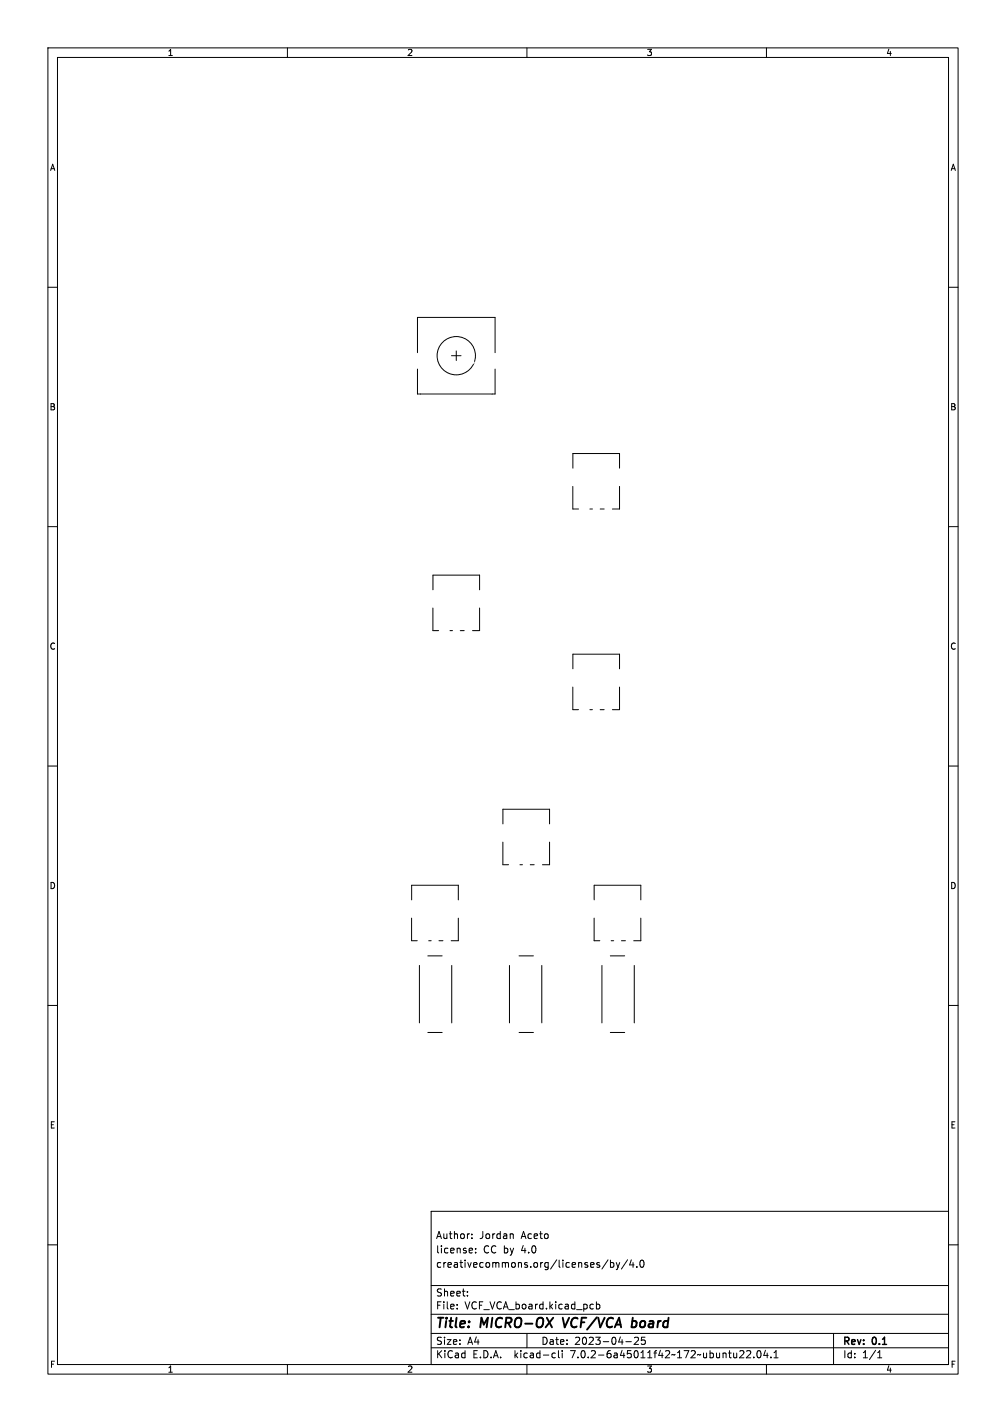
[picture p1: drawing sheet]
<svg xmlns="http://www.w3.org/2000/svg" width="210mm" height="297mm" viewBox="0 0 210 297" stroke-linecap="round" stroke-linejoin="round" font-family="sans-serif">
<defs><g id="words">
<g font-size="2.8">
<text x="91" y="277.8">Title:</text>
<text x="100.4" y="277.8">MICRO-OX</text>
<text x="118.2" y="277.8">VCF/VCA</text>
<text x="133.2" y="277.8">board</text>
</g>
<g font-size="2.1">
<text x="91" y="261.9">license:</text>
<text x="91" y="258.9">Author:</text>
<text x="100.1" y="258.9">Jordan</text>
<text x="100.9" y="261.9">CC by</text>
<text x="108.8" y="258.9">Aceto</text>
<text x="108.8" y="261.9">4.0</text>
<text x="91" y="264.9">creativecommons.org/licenses/by/4.0</text>
<text x="91" y="273.6">File:</text>
<text x="91" y="270.9">Sheet:</text>
<text x="97" y="273.6">VCF_VCA_board.kicad_pcb</text>
<text x="91" y="281">Size:</text>
<text x="97.6" y="281">A4</text>
<text x="113" y="281">Date:</text>
<text x="119.9" y="281">2023-04-25</text>
<text x="176" y="281.2">Rev:</text>
<text x="182.2" y="281.2">0.1</text>
<text x="91" y="283.8">KiCad</text>
<text x="98.7" y="283.8">E.D.A.</text>
<text x="107.4" y="283.8">kicad-cli</text>
<text x="119.2" y="283.8">7.0.2-6a45011f42~172~ubuntu22.04.1</text>
<text x="176" y="283.8">Id:</text>
<text x="180" y="283.8">1/1</text>
</g>
<g font-size="1.8">
<text x="35" y="11.8">1</text>
<text x="85" y="11.8">2</text>
<text x="135" y="11.8">3</text>
<text x="185" y="11.8">4</text>
<text x="10.4" y="35.8">A</text>
<text x="198.4" y="35.8">A</text>
<text x="10.3" y="85.8">B</text>
<text x="198.3" y="85.8">B</text>
<text x="10.3" y="135.8">C</text>
<text x="198.3" y="135.8">C</text>
<text x="10.3" y="185.8">D</text>
<text x="198.3" y="185.8">D</text>
<text x="10.4" y="235.8">E</text>
<text x="198.4" y="235.8">E</text>
<text x="10.4" y="285.8">F</text>
<text x="35" y="286.8">1</text>
<text x="85" y="286.8">2</text>
<text x="135" y="286.8">3</text>
<text x="185" y="286.8">4</text>
<text x="198.4" y="285.8">F</text>
</g>
</g></defs>
<g fill="none" stroke="#000" stroke-width=".21">
<path d="M10 10h190v277h-190zM12 12h186v273h-186zM60 10v2M110 10v2M160 10v2M10 60h2M198 60h2M87.1 73.7v-7.4h16.3v7.4M87.1 77.1v5.2h16.3v-5.2M94.3 74.3h1.9M95.2 73.3v2M119.6 97.8v-3.1h9.7v3.1"/>
<path d="M10 110h2M119.6 101.6v4.7h1.2M123.1 106.3h.6M125.3 106.3h.8M129.3 101.6v4.7h-1.5M198 110h2M90.4 127v4.7h1.2M90.4 123.2v-3.1h9.7v3.1M93.9 131.7h.6M96.1 131.7h.8M100.1 127v4.7h-1.5M119.6 139.7v-3.1h9.7v3.1"/>
<path d="M10 160h2M119.6 143.5v4.7h1.2M123.1 148.2h.6M125.3 148.2h.8M129.3 143.5v4.7h-1.5M198 160h2M105 175.9v4.7M105 172.1v-3.1h9.7v3.1M114.7 175.9v4.7h-1.5M85.9 191.8v4.7M85.9 196.5h1.2M85.9 188v-3.1h9.8v3.1"/>
<path d="M89.3 199.6h3M89.5 196.5h.5M91.6 196.5h.9M95.7 191.8v4.7h-1.5M105 180.6h1.2M108.4 199.6h3M108.5 180.6h.6M110.7 180.6h.8M124 191.8v4.7M124 196.5h1.2M124 188v-3.1h9.8v3.1M127.4 199.6h3"/>
<path d="M127.6 196.5h.5M129.7 196.5h.9M133.8 191.8v4.7h-1.5M10 210h2M87.6 201.6v12M89.3 215.6h3M94.3 201.6v12M106.4 201.6v12M108.4 215.6h3M113.1 201.6v12M125.7 201.6v12M127.4 215.6h3"/>
<path d="M132.4 201.6v12M198 210h2M10 260h2M90 253h108v32h-108zM98.5 258.6v.1M98.5 257.8v.1M106.9 257.7l.3 .2v.8M198 260h2M90 278.5h108M90 274.5h108M90 268.5h108M95.4 273.3v.1"/>
<path d="M95.4 272.5v.1M97.6 270.6v.1M97.6 269.8v.1M98.6 260.8l.1 .3-.8 .1M99.3 261.6v.1M99.3 260.8v.1M110 278.5v3M123.7 272.4l.2 .1M123.9 273.3l-.2 .1M124.5 271.9v1.5M124.5 272.5l.4-.1 .3 .3-.1 .6h-.6M126.9 263.1l-1.3 2"/>
<path d="M127.4 263.2v1.5M127.4 263.8l.5-.1 .3 .3-.2 .6h-.6M128.6 263.7l.4 1M129 264.7l-.4 .5M129.4 263.7l-.4 1M131 263.1l-1.3 2M131.8 263.1l-.4 1.1h1M132.2 263.7v1M132.4 279.4l.6-.1 .3 .4-.9 1.1h.9M132.9 264.6v.1M133.8 263.3l.1-.1a.8 .8 0 0 1 .6 .7 .8 .8 0 0 1-.6 .8 1 1 0 0 1-.1-1.4zM134.6 279.3h-.7v.7l.2-.1h.5l.1 .3-.1 .5-.2 .1-.5-.1"/>
<path d="M174 278.5v6.5M60 285v2M90 281.5h108M110 285v2M115.5 282.6l.4 .1M115.9 283.5l-.4 .1M116.6 282.1v1.3l.2 .2M117.4 282.1v.1M117.4 282.6v1M130.6 280.2h1.2M155 282.1l.3 .3-.1 .3-.8 .9h.9M155.9 282.2l.5-.1 .3 .4-.9 1.1h.9"/>
<path d="M157.4 283.5v.1M158.2 282.2l.2-.1a.8 .8 0 0 1 .5 .7 .8 .8 0 0 1-.5 .8 1 1 0 0 1-.2-1.4zM159.8 282l-.4 1.1h1M160 285v2M160.2 282.6v1M160.9 283.5v.1M161.6 283.6h.8M161.6 282.5l.4-.4v1.5M183.2 283.6h.9M183.2 282.5l.5-.4v1.5"/>
<circle cx="95.2" cy="74.3" r="4"/>
</g>
<path d="M117.5 275.2l.4 2M131.9 277.1l.5 .1M132.1 275.2l-.3 2M132.6 275.9l-.6 .1" fill="none" stroke="#000" stroke-width=".4"/>
<g fill="#fff" stroke="#fff" stroke-width=".21">
<circle cx="102.1" cy="138.2" r=".17"/>
<circle cx="117.6" cy="145.5" r=".17"/>
<circle cx="101.4" cy="141" r=".17"/>
<circle cx="114.5" cy="139.7" r=".17"/>
<circle cx="98.4" cy="87.6" r=".17"/>
<circle cx="110.7" cy="94.7" r=".17"/>
<circle cx="119.9" cy="134.8" r=".17"/>
<circle cx="134.6" cy="208.3" r=".17"/>
<circle cx="137.8" cy="77.5" r=".17"/>
<circle cx="130" cy="126.7" r=".17"/>
<circle cx="97.2" cy="205.7" r=".17"/>
<circle cx="98.8" cy="75.7" r=".17"/>
<circle cx="102.1" cy="123.6" r=".17"/>
<circle cx="128.3" cy="119.4" r=".17"/>
<circle cx="98.4" cy="211.5" r=".17"/>
<circle cx="104.8" cy="69.8" r=".17"/>
<circle cx="115.3" cy="153.9" r=".17"/>
<circle cx="106.7" cy="116.8" r=".17"/>
<circle cx="92.6" cy="144.3" r=".17"/>
<circle cx="120.6" cy="132.1" r=".17"/>
<circle cx="102.1" cy="132.8" r=".17"/>
<circle cx="138.4" cy="191.8" r=".17"/>
<circle cx="98.3" cy="80.3" r=".17"/>
<circle cx="120" cy="172.1" r=".17"/>
<circle cx="102.7" cy="162.9" r=".17"/>
<circle cx="83.8" cy="105.2" r=".17"/>
<circle cx="137.8" cy="88.3" r=".17"/>
<circle cx="84.8" cy="93.5" r=".17"/>
<circle cx="95.8" cy="107.2" r=".17"/>
<circle cx="126.4" cy="81.9" r=".17"/>
<circle cx="112.3" cy="122.4" r=".17"/>
<circle cx="96.3" cy="102.6" r=".17"/>
<circle cx="116.6" cy="57.3" r=".17"/>
<circle cx="130" cy="129.7" r=".17"/>
<circle cx="102.1" cy="129.7" r=".17"/>
<circle cx="103.9" cy="177" r=".17"/>
<circle cx="118.7" cy="211.9" r=".17"/>
<circle cx="110.4" cy="66.2" r=".17"/>
<circle cx="118.6" cy="81.4" r=".17"/>
<circle cx="120.1" cy="122.4" r=".17"/>
<circle cx="133.4" cy="116.9" r=".17"/>
<circle cx="100.9" cy="173.3" r=".17"/>
<circle cx="102.1" cy="126.7" r=".17"/>
<circle cx="119.4" cy="185.4" r=".17"/>
<circle cx="130" cy="132.8" r=".17"/>
<circle cx="92.1" cy="95.9" r=".17"/>
<circle cx="87.9" cy="103.9" r=".17"/>
<circle cx="118.6" cy="64.9" r=".17"/>
<circle cx="110.4" cy="91.6" r=".17"/>
<circle cx="105.5" cy="166.5" r=".17"/>
<circle cx="126.4" cy="134.8" r=".17"/>
<circle cx="90.2" cy="113.7" r=".17"/>
<circle cx="118.2" cy="94.7" r=".17"/>
<circle cx="124.7" cy="169.7" r=".17"/>
<circle cx="109.7" cy="150.6" r=".17"/>
<circle cx="112.4" cy="101.6" r=".17"/>
<circle cx="95.2" cy="117.5" r=".17"/>
<circle cx="119.9" cy="112.3" r=".17"/>
<circle cx="130" cy="123.6" r=".17"/>
<circle cx="105.7" cy="77.6" r=".17"/>
<circle cx="83.4" cy="173.5" r=".17"/>
<circle cx="113.8" cy="197.4" r=".17"/>
<circle cx="131.7" cy="95" r=".17"/>
<circle cx="103.5" cy="94" r=".17"/>
<circle cx="102.1" cy="150.6" r=".17"/>
<circle cx="124.5" cy="111.1" r=".17"/>
<circle cx="104.8" cy="215.3" r=".17"/>
<circle cx="110.7" cy="159.4" r=".17"/>
<circle cx="89.2" cy="80.3" r=".17"/>
<circle cx="106.7" cy="135.8" r=".17"/>
<circle cx="102.2" cy="79.4" r=".17"/>
<circle cx="118.2" cy="69.3" r=".17"/>
<circle cx="137.3" cy="133.8" r=".17"/>
<circle cx="89" cy="140.5" r=".17"/>
<circle cx="133.5" cy="132" r=".17"/>
<circle cx="118.1" cy="84.6" r=".17"/>
<circle cx="101.9" cy="147.6" r=".17"/>
<circle cx="110.2" cy="146.6" r=".17"/>
<circle cx="138.3" cy="208.3" r=".17"/>
<circle cx="105.5" cy="74.4" r=".17"/>
<circle cx="136.8" cy="105.8" r=".17"/>
<circle cx="123.2" cy="77.6" r=".17"/>
<circle cx="95.2" cy="112.4" r=".17"/>
<circle cx="105.9" cy="197.1" r=".17"/>
<circle cx="95.1" cy="129.1" r=".17"/>
<circle cx="107.3" cy="101.6" r=".17"/>
<circle cx="110.6" cy="69.3" r=".17"/>
<circle cx="123.4" cy="74.5" r=".17"/>
<circle cx="137.3" cy="116.5" r=".17"/>
<circle cx="118.5" cy="90.3" r=".17"/>
<circle cx="108.6" cy="186.1" r=".17"/>
<circle cx="102.2" cy="119.4" r=".17"/>
<circle cx="103.7" cy="156.9" r=".17"/>
<circle cx="110.6" cy="84.6" r=".17"/>
<circle cx="98.4" cy="94.6" r=".17"/>
<circle cx="113.9" cy="207.3" r=".17"/>
<circle cx="97.2" cy="200" r=".17"/>
<circle cx="137.8" cy="69.2" r=".17"/>
<circle cx="87.9" cy="106.9" r=".17"/>
<circle cx="124.3" cy="160.2" r=".17"/>
<circle cx="124.5" cy="179.7" r=".17"/>
<circle cx="128" cy="111.5" r=".17"/>
<circle cx="105.7" cy="194.1" r=".17"/>
<circle cx="99.8" cy="154.8" r=".17"/>
<circle cx="115.1" cy="151.4" r=".17"/>
<circle cx="112.4" cy="135.2" r=".17"/>
<circle cx="112" cy="112.3" r=".17"/>
<circle cx="130.2" cy="108.6" r=".17"/>
<circle cx="95.2" cy="136.9" r=".17"/>
<circle cx="127.6" cy="89.5" r=".17"/>
<circle cx="118.1" cy="177.2" r=".17"/>
<circle cx="91.4" cy="110" r=".17"/>
<circle cx="94.2" cy="110" r=".17"/>
<circle cx="103.3" cy="184.3" r=".17"/>
<circle cx="102.3" cy="180.5" r=".17"/>
<circle cx="115.7" cy="146.3" r=".17"/>
<circle cx="101.4" cy="149" r=".17"/>
<circle cx="94.1" cy="148.7" r=".18"/>
<circle cx="92.4" cy="150.4" r=".17"/>
<circle cx="129.9" cy="149.2" r=".17"/>
<circle cx="131.6" cy="195.1" r=".17"/>
<circle cx="116.1" cy="139.1" r=".17"/>
<circle cx="117.4" cy="153" r=".17"/>
<circle cx="118.7" cy="146" r=".17"/>
<circle cx="122.2" cy="153.8" r=".17"/>
<circle cx="114.3" cy="100.3" r=".17"/>
<circle cx="117.6" cy="100.3" r=".17"/>
<circle cx="135.9" cy="213.4" r=".17"/>
<circle cx="137.9" cy="213.4" r=".17"/>
<circle cx="106.4" cy="123.7" r=".17"/>
<circle cx="106.4" cy="126.7" r=".17"/>
<circle cx="114.6" cy="124.5" r=".17"/>
<circle cx="122.4" cy="117.1" r=".17"/>
<circle cx="122.7" cy="119.1" r=".17"/>
<circle cx="117.9" cy="124.5" r=".17"/>
<circle cx="113.8" cy="114" r=".17"/>
<circle cx="107.7" cy="113.8" r=".17"/>
<circle cx="110.1" cy="113.8" r=".17"/>
<circle cx="117.6" cy="114" r=".17"/>
<circle cx="117.3" cy="102.9" r=".17"/>
<circle cx="106.7" cy="108.5" r=".17"/>
<circle cx="107.2" cy="105.7" r=".17"/>
<circle cx="101.3" cy="108.7" r=".17"/>
<circle cx="114.3" cy="102.9" r=".17"/>
<circle cx="105.7" cy="107.4" r=".17"/>
<circle cx="110.2" cy="115.3" r=".17"/>
<circle cx="108.2" cy="115.3" r=".17"/>
<circle cx="101.3" cy="107.4" r=".17"/>
<circle cx="100.3" cy="81.3" r=".17"/>
<circle cx="110.1" cy="78.5" r=".18"/>
<circle cx="110.2" cy="75.9" r=".17"/>
<circle cx="118.7" cy="75.7" r=".17"/>
<circle cx="118.9" cy="78.6" r=".17"/>
<circle cx="117.3" cy="97.5" r=".17"/>
<circle cx="105.5" cy="83.9" r=".17"/>
<circle cx="114.6" cy="97.5" r=".17"/>
<circle cx="125.2" cy="84.1" r=".17"/>
<circle cx="116.3" cy="156.5" r=".17"/>
<circle cx="103.5" cy="83.9" r=".17"/>
<circle cx="117.2" cy="158.2" r=".17"/>
<circle cx="123.3" cy="84" r=".17"/>
<circle cx="120.2" cy="149.6" r=".17"/>
<circle cx="102.9" cy="152.4" r=".17"/>
<circle cx="115.7" cy="149.6" r=".17"/>
<circle cx="105.4" cy="154.3" r=".17"/>
<circle cx="114" cy="189.2" r=".17"/>
<circle cx="114.3" cy="194.1" r=".17"/>
<circle cx="106.2" cy="153.2" r=".17"/>
<circle cx="87.2" cy="166.1" r=".17"/>
<circle cx="90.7" cy="165.7" r=".17"/>
<circle cx="104.1" cy="151.8" r=".18"/>
<circle cx="100.5" cy="200.3" r=".17"/>
<circle cx="105" cy="200.2" r=".17"/>
<circle cx="115.4" cy="80.8" r=".17"/>
<circle cx="113.5" cy="81.3" r=".17"/>
<circle cx="116.8" cy="131.8" r=".17"/>
<circle cx="114.8" cy="131.8" r=".17"/>
<circle cx="105.2" cy="201.9" r=".17"/>
<circle cx="100.3" cy="201.8" r=".17"/>
<circle cx="135.4" cy="212.1" r=".17"/>
<circle cx="87.8" cy="200.1" r=".18"/>
<circle cx="87.8" cy="215.1" r=".17"/>
<circle cx="93.8" cy="200.1" r=".18"/>
<circle cx="93.8" cy="215.1" r=".17"/>
<circle cx="89.6" cy="203.6" r=".17"/>
<circle cx="89.6" cy="207.6" r=".17"/>
<circle cx="89.6" cy="211.6" r=".17"/>
<circle cx="92.1" cy="203.6" r=".17"/>
<circle cx="92.1" cy="207.6" r=".17"/>
<circle cx="92.1" cy="211.6" r=".17"/>
<circle cx="122" cy="107.2" r=".17"/>
<circle cx="124.5" cy="107.2" r=".17"/>
<circle cx="127" cy="107.2" r=".17"/>
<circle cx="126.4" cy="197.4" r=".17"/>
<circle cx="128.9" cy="197.4" r=".17"/>
<circle cx="131.4" cy="197.4" r=".17"/>
<circle cx="92.8" cy="132.6" r=".17"/>
<circle cx="95.2" cy="132.6" r=".17"/>
<circle cx="97.8" cy="132.6" r=".17"/>
<circle cx="125.9" cy="200.1" r=".18"/>
<circle cx="125.9" cy="215.1" r=".17"/>
<circle cx="131.9" cy="200.1" r=".18"/>
<circle cx="131.9" cy="215.1" r=".17"/>
<circle cx="127.7" cy="203.6" r=".17"/>
<circle cx="127.7" cy="207.6" r=".17"/>
<circle cx="127.7" cy="211.6" r=".17"/>
<circle cx="130.2" cy="203.6" r=".17"/>
<circle cx="130.2" cy="207.6" r=".17"/>
<circle cx="130.2" cy="211.6" r=".17"/>
<circle cx="106.9" cy="200.1" r=".18"/>
<circle cx="106.9" cy="215.1" r=".17"/>
<circle cx="112.9" cy="200.1" r=".18"/>
<circle cx="112.9" cy="215.1" r=".17"/>
<circle cx="108.6" cy="203.6" r=".17"/>
<circle cx="108.6" cy="205.6" r=".17"/>
<circle cx="108.6" cy="207.6" r=".17"/>
<circle cx="108.6" cy="211.6" r=".17"/>
<circle cx="111.1" cy="203.6" r=".17"/>
<circle cx="111.1" cy="205.6" r=".17"/>
<circle cx="111.1" cy="207.6" r=".17"/>
<circle cx="111.1" cy="211.6" r=".17"/>
<circle cx="122" cy="149.1" r=".17"/>
<circle cx="124.5" cy="149.1" r=".17"/>
<circle cx="127" cy="149.1" r=".17"/>
<circle cx="88.3" cy="197.4" r=".17"/>
<circle cx="90.8" cy="197.4" r=".17"/>
<circle cx="93.3" cy="197.4" r=".17"/>
<circle cx="107.4" cy="181.5" r=".17"/>
<circle cx="109.9" cy="181.5" r=".17"/>
<circle cx="112.4" cy="181.5" r=".17"/>
<circle cx="103.2" cy="75.4" r=".17"/>
<circle cx="87.2" cy="75.4" r=".17"/>
<circle cx="90.3" cy="65.1" r=".18"/>
<circle cx="92.8" cy="65.1" r=".17"/>
<circle cx="95.2" cy="65.1" r=".18"/>
<circle cx="97.8" cy="65.1" r=".17"/>
<circle cx="100.2" cy="65.1" r=".18"/>
<circle cx="100.2" cy="83.4" r=".17"/>
<circle cx="97.8" cy="83.4" r=".17"/>
<circle cx="95.2" cy="83.4" r=".17"/>
<circle cx="92.8" cy="83.4" r=".17"/>
<circle cx="90.2" cy="83.4" r=".17"/>
<circle cx="95.2" cy="92.2" r=".17"/>
<circle cx="95.2" cy="87.2" r=".17"/>
<circle cx="85.3" cy="66" r=".17"/>
<circle cx="82.8" cy="66" r=".17"/>
<circle cx="82.8" cy="80.5" r=".17"/>
<circle cx="85.3" cy="80.5" r=".17"/>
<circle cx="129.5" cy="58.4" r=".17"/>
<circle cx="129.5" cy="61" r=".17"/>
<circle cx="132.1" cy="58.4" r=".17"/>
<circle cx="132.1" cy="61" r=".17"/>
<circle cx="134.6" cy="58.4" r=".17"/>
<circle cx="134.6" cy="61" r=".17"/>
<circle cx="136.9" cy="141.5" r=".17"/>
<circle cx="134.4" cy="141.5" r=".17"/>
<circle cx="136.9" cy="144" r=".17"/>
<circle cx="134.4" cy="144" r=".17"/>
<circle cx="136.9" cy="146.6" r=".17"/>
<circle cx="134.4" cy="146.6" r=".17"/>
<circle cx="136.9" cy="149.1" r=".17"/>
<circle cx="134.4" cy="149.1" r=".17"/>
<circle cx="136.9" cy="151.6" r=".17"/>
<circle cx="134.4" cy="151.6" r=".17"/>
<circle cx="136.9" cy="154.2" r=".17"/>
<circle cx="134.4" cy="154.2" r=".17"/>
<circle cx="136.9" cy="156.7" r=".17"/>
<circle cx="134.4" cy="156.7" r=".17"/>
<circle cx="136.9" cy="159.3" r=".17"/>
<circle cx="134.4" cy="159.3" r=".17"/>
<circle cx="136.9" cy="161.8" r=".17"/>
<circle cx="134.4" cy="161.8" r=".17"/>
<circle cx="136.9" cy="164.3" r=".17"/>
<circle cx="134.4" cy="164.3" r=".17"/>
<circle cx="136.9" cy="166.9" r=".17"/>
<circle cx="134.4" cy="166.9" r=".17"/>
<circle cx="136.9" cy="169.4" r=".17"/>
<circle cx="134.4" cy="169.4" r=".17"/>
<circle cx="136.9" cy="172" r=".17"/>
<circle cx="134.4" cy="172" r=".17"/>
<circle cx="136.9" cy="174.5" r=".17"/>
<circle cx="134.4" cy="174.5" r=".17"/>
<circle cx="136.9" cy="177" r=".17"/>
<circle cx="134.4" cy="177" r=".17"/>
<circle cx="136.9" cy="179.6" r=".17"/>
<circle cx="134.4" cy="179.6" r=".17"/>
<circle cx="136.9" cy="182.1" r=".17"/>
<circle cx="134.4" cy="182.1" r=".17"/>
<circle cx="104.1" cy="164.6" r=".17"/>
<circle cx="106.7" cy="164.6" r=".17"/>
<circle cx="109.2" cy="164.6" r=".17"/>
<circle cx="115.1" cy="164.6" r=".17"/>
<circle cx="117.6" cy="164.6" r=".17"/>
<circle cx="120.1" cy="164.6" r=".17"/>
<circle cx="119.4" cy="197.5" r=".17"/>
<circle cx="119.4" cy="205.1" r=".17"/>
<circle cx="98" cy="168.9" r=".17"/>
<circle cx="95.5" cy="168.9" r=".17"/>
<circle cx="88.9" cy="180.3" r=".17"/>
<circle cx="88.9" cy="182.9" r=".17"/>
<circle cx="91.4" cy="180.3" r=".17"/>
<circle cx="91.4" cy="182.9" r=".17"/>
<circle cx="94" cy="180.3" r=".17"/>
<circle cx="94" cy="182.9" r=".17"/>
<circle cx="96.5" cy="180.3" r=".17"/>
<circle cx="96.5" cy="182.9" r=".17"/>
<circle cx="99.1" cy="180.3" r=".17"/>
<circle cx="99.1" cy="182.9" r=".17"/>
<circle cx="89.5" cy="151.8" r=".17"/>
<circle cx="87" cy="151.8" r=".17"/>
<circle cx="89.5" cy="154.3" r=".17"/>
<circle cx="87" cy="154.3" r=".17"/>
<circle cx="89.5" cy="156.8" r=".17"/>
<circle cx="87" cy="156.8" r=".17"/>
<circle cx="89.5" cy="159.4" r=".17"/>
<circle cx="87" cy="159.4" r=".17"/>
<circle cx="91.1" cy="169.7" r=".17"/>
<circle cx="88.6" cy="169.7" r=".17"/>
<circle cx="126.8" cy="76.2" r=".17"/>
<circle cx="129.3" cy="76.2" r=".17"/>
<circle cx="90.9" cy="92.2" r=".17"/>
<circle cx="90.9" cy="87.2" r=".17"/>
</g>
<path d="M119.7 99.3v.7M129.3 99.3v.7M90.4 124.7v.7M100.1 124.7v.7M119.7 141.3v.7M129.3 141.3v.7M105.1 173.6v.7M114.7 173.6v.7M86 189.5v.7M95.6 189.5v.7M124.1 189.5v.7M133.7 189.5v.7" fill="none" stroke="#fff" stroke-width="1.1"/>
<use href="#words"/>
</svg>
